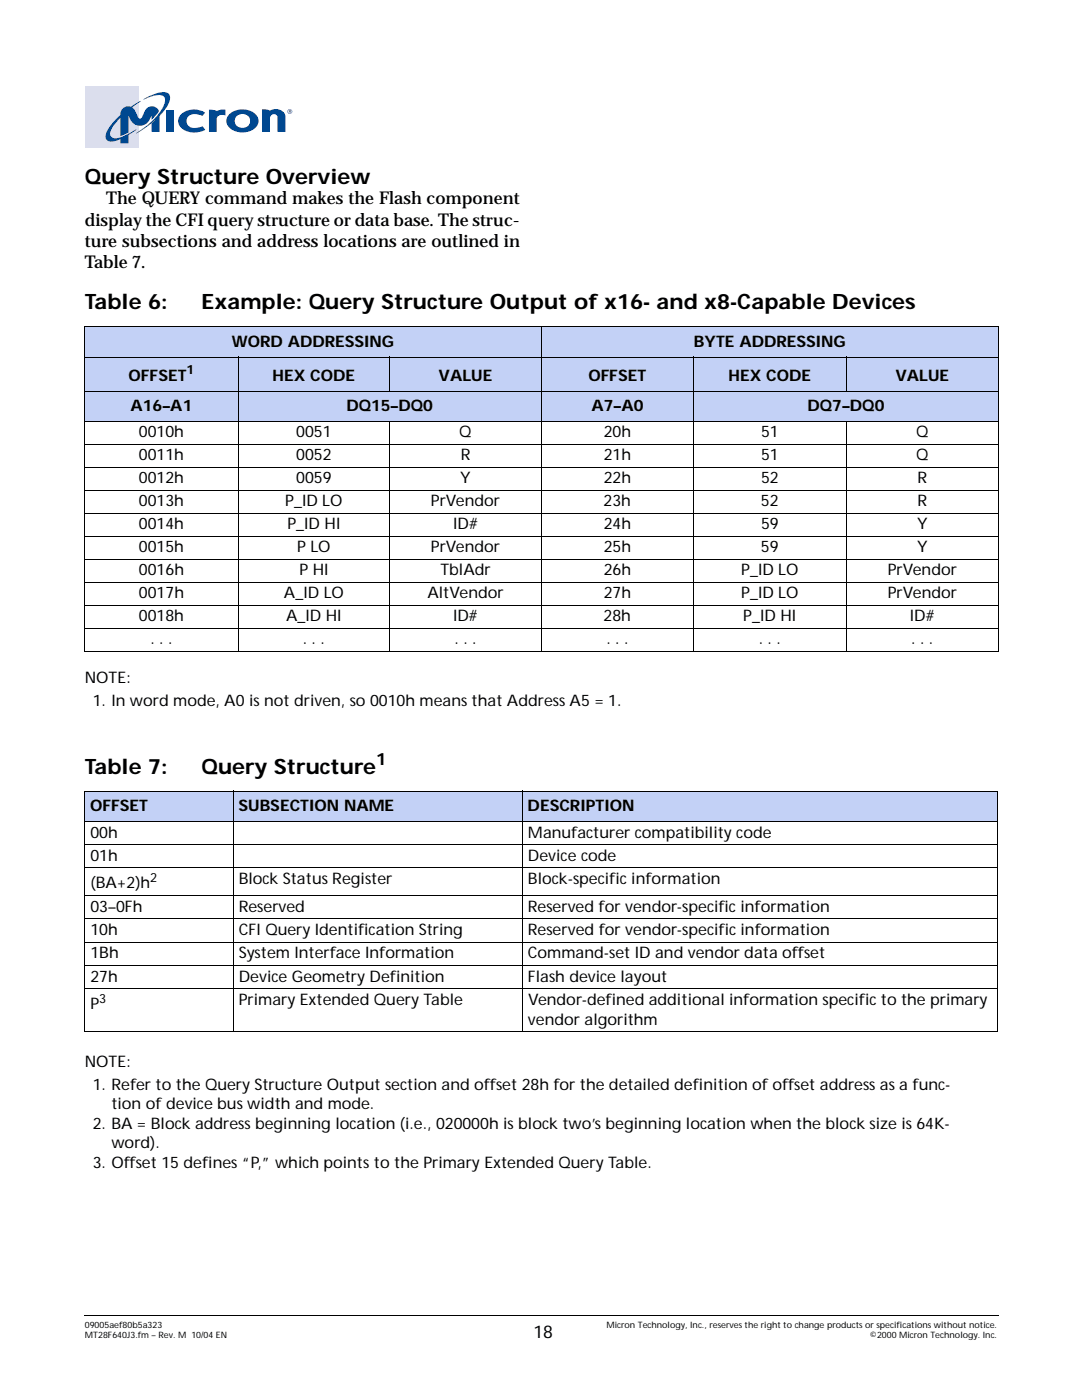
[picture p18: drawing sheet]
<svg xmlns="http://www.w3.org/2000/svg" width="216mm" height="279mm" viewBox="0 0 216 279" stroke-linecap="round" stroke-linejoin="round" font-family="sans-serif">
<defs><g id="words">
<g font-size="4.2">
<text x="16.9" y="36.7">Query Structure Overview</text>
<text x="16.9" y="61.7">Table 6:</text>
<text x="40.2" y="61.7">Example: Query Structure Output of x16- and x8-Capable Devices</text>
<text x="16.9" y="154.4">Table 7:</text>
<text x="40.2" y="154.4">Query Structure</text>
</g>
<g font-size="3.5">
<text x="21.2" y="40.8">The QUERY command makes the Flash component</text>
<text x="16.9" y="45">display the CFI query structure or data base. The struc-</text>
<text x="16.9" y="49.3">ture subsections and address locations are outlined in</text>
<text x="16.9" y="53.5">Table 7.</text>
<text x="106.4" y="267.1">18</text>
</g>
<text font-size="3.4" x="75" y="152.7">1</text>
<g font-size="3.2">
<text x="46.3" y="69.2">WORD ADDRESSING</text>
<text x="138.5" y="69.2">BYTE ADDRESSING</text>
<text x="25.7" y="76">OFFSET</text>
<text x="54.4" y="76">HEX CODE</text>
<text x="87.5" y="76">VALUE</text>
<text x="117.4" y="76">OFFSET</text>
<text x="145.4" y="76">HEX CODE</text>
<text x="178.7" y="76">VALUE</text>
<text x="26.1" y="82">A16–A1</text>
<text x="69.1" y="82">DQ15–DQ0</text>
<text x="118" y="82">A7–A0</text>
<text x="161.1" y="82">DQ7–DQ0</text>
<text x="27.7" y="87.3">0010h</text>
<text x="59.1" y="87.3">0051</text>
<text x="91.7" y="87.3">Q</text>
<text x="120.5" y="87.3">20h</text>
<text x="151.8" y="87.3">51</text>
<text x="182.8" y="87.3">Q</text>
<text x="27.7" y="91.9">0011h</text>
<text x="59.1" y="91.9">0052</text>
<text x="91.9" y="91.9">R</text>
<text x="120.5" y="91.9">21h</text>
<text x="151.8" y="91.9">51</text>
<text x="182.8" y="91.9">Q</text>
<text x="27.7" y="96.5">0012h</text>
<text x="27.7" y="101">0013h</text>
<text x="56.9" y="101">P_ID LO</text>
<text x="59.1" y="96.5">0059</text>
<text x="86" y="101">PrVendor</text>
<text x="91.8" y="96.5">Y</text>
<text x="120.4" y="101">23h</text>
<text x="120.5" y="96.5">22h</text>
<text x="151.8" y="101">52</text>
<text x="151.8" y="96.5">52</text>
<text x="183.1" y="101">R</text>
<text x="183.1" y="96.5">R</text>
<text x="27.7" y="105.6">0014h</text>
<text x="57.4" y="105.6">P_ID HI</text>
<text x="90.4" y="105.6">ID#</text>
<text x="120.5" y="105.6">24h</text>
<text x="151.9" y="105.6">59</text>
<text x="183" y="105.6">Y</text>
<text x="27.7" y="110.2">0015h</text>
<text x="59.3" y="110.2">P LO</text>
<text x="86" y="110.2">PrVendor</text>
<text x="120.5" y="110.2">25h</text>
<text x="151.8" y="110.2">59</text>
<text x="183" y="110.2">Y</text>
<text x="27.7" y="114.8">0016h</text>
<text x="27.7" y="119.4">0017h</text>
<text x="56.7" y="119.4">A_ID LO</text>
<text x="59.7" y="114.8">P HI</text>
<text x="85.3" y="119.4">AltVendor</text>
<text x="87.9" y="114.8">TblAdr</text>
<text x="120.5" y="119.4">27h</text>
<text x="120.5" y="114.8">26h</text>
<text x="147.9" y="119.4">P_ID LO</text>
<text x="147.9" y="114.8">P_ID LO</text>
<text x="177.1" y="114.8">PrVendor</text>
<text x="177.2" y="119.4">PrVendor</text>
<text x="27.7" y="124">0018h</text>
<text x="57.1" y="124">A_ID HI</text>
<text x="90.4" y="124">ID#</text>
<text x="120.4" y="124">28h</text>
<text x="148.3" y="124">P_ID HI</text>
<text x="181.6" y="124">ID#</text>
<text x="30" y="128.5">. . .</text>
<text x="60.4" y="128.5">. . .</text>
<text x="90.7" y="128.5">. . .</text>
<text x="121" y="128.5">. . .</text>
<text x="151.4" y="128.5">. . .</text>
<text x="181.8" y="128.5">. . .</text>
<text x="16.9" y="136.3">NOTE:</text>
<text x="18.5" y="140.9">1. In word mode, A0 is not driven, so 0010h means that Address A5 = 1.</text>
<text x="18" y="161.8">OFFSET</text>
<text x="47.6" y="161.8">SUBSECTION NAME</text>
<text x="105.3" y="161.8">DESCRIPTION</text>
<text x="18.1" y="167.2">00h</text>
<text x="105.3" y="167.2">Manufacturer compatibility code</text>
<text x="18.1" y="171.8">01h</text>
<text x="105.3" y="171.8">Device code</text>
<text x="18.1" y="177.3">(BA+2)h</text>
<text x="47.6" y="176.5">Block Status Register</text>
<text x="105.4" y="176.5">Block-specific information</text>
<text x="18.1" y="182">03–0Fh</text>
<text x="47.6" y="182">Reserved</text>
<text x="105.3" y="182">Reserved for vendor-specific information</text>
<text x="18.1" y="186.6">10h</text>
<text x="18.1" y="191.3">1Bh</text>
<text x="47.6" y="191.3">System Interface Information</text>
<text x="47.6" y="186.6">CFI Query Identification String</text>
<text x="105.3" y="186.6">Reserved for vendor-specific information</text>
<text x="105.3" y="191.3">Command-set ID and vendor data offset</text>
<text x="18.1" y="195.9">27h</text>
<text x="47.6" y="195.9">Device Geometry Definition</text>
<text x="105.4" y="195.9">Flash device layout</text>
<text x="18.1" y="201.4">P</text>
<text x="47.6" y="200.6">Primary Extended Query Table</text>
<text x="105.4" y="200.6">Vendor-defined additional information specific to the primary</text>
<text x="105.3" y="204.5">vendor algorithm</text>
<text x="16.9" y="212.9">NOTE:</text>
<text x="18.5" y="217.5">1. Refer to the Query Structure Output section and offset 28h for the detailed definition of offset address as a func-</text>
<text x="22.2" y="221.4">tion of device bus width and mode.</text>
<text x="18.5" y="225.3">2. BA = Block address beginning location (i.e., 020000h is block two’s beginning location when the block size is 64K-</text>
<text x="18.5" y="233">3. Offset 15 defines “P,” which pointsto the Primary Extended Query Table.</text>
<text x="22.2" y="229.2">word).</text>
</g>
<g font-size="2.5">
<text x="37.2" y="74.7">1</text>
<text x="30" y="176">2</text>
<text x="19.8" y="200.2">3</text>
</g>
<g font-size="1.8">
<text x="16.9" y="264.9">09005aef80b5a323</text>
<text x="16.9" y="267.1">MT28F640J3.fm – Rev. M 10/04 EN</text>
<text x="121" y="264.9">Micron Technology, Inc., reserves the right to change products or specifications without notice.</text>
<text x="173.6" y="267.1">©2000 Micron Technology. Inc.</text>
</g>
</g></defs>
<path d="M16.9 17.2h10.7v12.3h-10.7z" fill="#dbdeed"/>
<g fill="#004890">
<path d="M36.3 22.7a4.2 4.2 0 0 1 4.6-.2l-.5 .6a2.28 2.28 0 0 0-3.1 .5 1.47 1.47 0 0 0 .3 1.6 1.47 1.47 0 0 0 1.6 .3l1.2-.3 .6 .7a4.2 4.2 0 0 1-5.1-.7 1.81 1.81 0 0 1 .4-2.5z"/>
<path d="M52.3 21.8l1.2 .1 .3 .2 .9-.3a2.18 2.18 0 0 1 2.2 1.1l.1 3.4h-1.6v-3a.77 .77 0 0 0-.9-.5 .77 .77 0 0 0-.6 .8v2.7h-1.6z"/>
<path d="M33.2 21.9h1.6v4.4h-1.6z"/>
<path d="M41.7 21.9a1.89 1.89 0 0 1 1.5 .3l.9-.3h.9v1.2l-.5-.2a1.07 1.07 0 0 0-1.2 .8v2.6h-1.6z"/>
<path d="M30.3 24.6l1.5-1.5v3.2h-1.5z"/>
<path d="M47.2 23.2a1.48 1.48 0 0 1 2.2-.1 1.48 1.48 0 0 1-.2 2.2 1.49 1.49 0 0 1-1.9-.2 1.49 1.49 0 0 1-.1-1.9zM45.9 22.7a2.03 2.03 0 0 0-.6 2.1 2.03 2.03 0 0 0 1.7 1.4 3.6 3.6 0 0 0 4.5-1.5 2.18 2.18 0 0 0-1.7-2.6 4.2 4.2 0 0 0-3.9 .6z"/>
</g>
<path d="M28.7 19.7a8.3 8.3 0 0 1 4.4-1.3 1.2 1.2 0 0 1 .7 1.9 14.6 14.6 0 0 1-5.3 5.5l-1.3 .8 .3-.3a14.3 14.3 0 0 0 5.3-5.5 1.14 1.14 0 0 0 0-1.3 1.14 1.14 0 0 0-1.2-.5l-1.2 .2-1.7 .7z" fill="#00817a"/>
<g fill="#004890">
<path d="M24.3 21.8a1.9 1.9 0 0 1 1.9-.5l1.9-1.1-1.7 1.2 .5 .7 .8 1.5 .4 .1 .2-.2a2.99 2.99 0 0 1 1.4-2.1 1.4 1.4 0 0 1 2 .9l-1.4 1.6v-.9a2.43 2.43 0 0 1-2.9 2 2.58 2.58 0 0 1-1.8-2v3.4l-1.6 .8v-3.7l-.6 .7a4.5 4.5 0 0 0-1.4 2.7 1.2 1.2 0 0 0 1.8 .6l1.4-.5 2-1.2-1.6 1.1v1.7h-1.6v-.8a2.35 2.35 0 0 1-2.8 0 1.98 1.98 0 0 1 .3-2l1.1-1.4 1.4-1.4 .1-.7z"/>
<path d="M57.3 22.3a.5 .5 0 0 1 1 0 .5 .5 0 0 1-1 0zM57.4 22.3a.4 .4 0 0 0 .8 0 .4 .4 0 0 0-.8 0zM57.6 22h.4l-.1 .3 .2 .2-.3-.2-.2 .2zM57.7 22v.2h.2v-.1z"/>
</g>
<path d="M16.8 262.4l.1 .2z" fill="#000"/>
<path d="M16.9 262.5h182.4" fill="none" stroke="#000" stroke-width=".2"/>
<g fill="#fff">
<path d="M16.9 133.5h182.1v5.3h-182.1z"/>
<path d="M16.9 210.1h182.1v5.3h-182.1z"/>
</g>
<g fill="#c3d1f6">
<path d="M16.9 65.3h91.1v6h-91.1z"/>
<path d="M108 65.3h91.2v6h-91.2z"/>
<path d="M16.9 71.3h30.6v6.8h-30.6z"/>
<path d="M47.5 71.3h30.3v6.8h-30.3z"/>
<path d="M77.8 71.3h30.2v6.8h-30.2z"/>
<path d="M108 71.3h30.4v6.8h-30.4z"/>
<path d="M138.4 71.3h30.4v6.8h-30.4z"/>
<path d="M168.8 71.3h30.4v6.8h-30.4z"/>
<path d="M16.9 78.1h30.6v6h-30.6z"/>
<path d="M47.5 78.1h60.5v6h-60.5z"/>
<path d="M108 78.1h30.4v6h-30.4z"/>
<path d="M138.4 78.1h60.8v6h-60.8z"/>
</g>
<g fill="none" stroke="#000" stroke-width=".2">
<path d="M16.8 65.3h182.5M16.8 71.3h182.5M16.8 78.1h182.5M16.9 65.3v64.6M47.5 71.2v58.8M77.8 71.2v7M108 65.2v64.8M138.4 71.2v58.8M168.8 71.2v7M199.2 65.3v64.6M16.8 84.1h182.5M16.8 88.7h182.5"/>
<path d="M16.8 93.3h182.5M16.8 97.9h182.5M77.8 84v46M168.8 84v46M16.8 102.4h182.5M16.8 107h182.5M16.8 111.6h182.5M16.8 116.2h182.5M16.8 120.8h182.5M16.8 125.4h182.5M16.8 130h182.5"/>
</g>
<g fill="#c3d1f6">
<path d="M16.9 157.9h29.6v6h-29.6z"/>
<path d="M46.5 157.9h57.7v6h-57.7z"/>
<path d="M104.2 157.9h94.8v6h-94.8z"/>
</g>
<g fill="none" stroke="#000" stroke-width=".2">
<path d="M16.8 157.9h182.3M16.9 158v47.8M46.5 157.8v48.2M104.2 157.8v48.2M199 158v47.8M16.8 163.9h182.3M16.8 168.6h182.3M16.8 173.2h182.3M16.8 178.7h182.3M16.8 183.4h182.3M16.8 188h182.3M16.8 192.7h182.3"/>
<path d="M16.8 197.3h182.3M16.8 205.9h182.3"/>
</g>
<use href="#words"/>
</svg>
